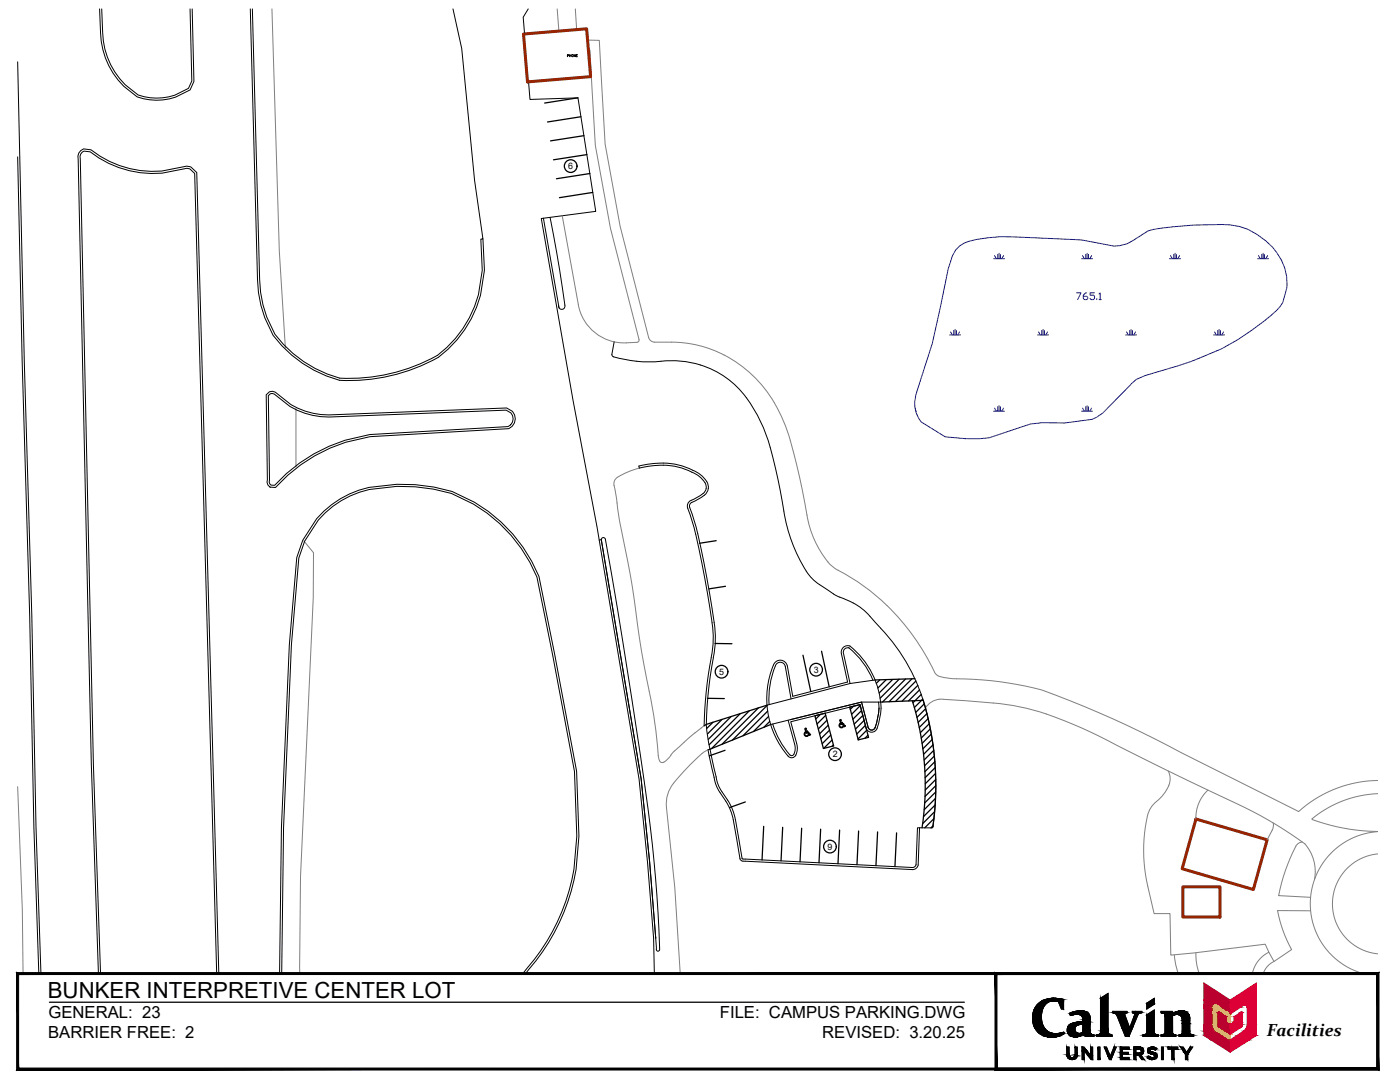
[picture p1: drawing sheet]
<svg xmlns="http://www.w3.org/2000/svg" width="279mm" height="216mm" viewBox="0 0 279 216" stroke-linecap="round" stroke-linejoin="round" font-family="sans-serif">
<defs><g id="words">
<text font-size="4.4" x="9.5" y="199.1">BUNKER INTERPRETIVE CENTER LOT</text>
<text font-size="3.5" x="252.8" y="206.8">Facilities</text>
<g font-size="3.3">
<text x="9.7" y="203.1">GENERAL: 23</text>
<text x="143.7" y="203.1">FILE: CAMPUS PARKING.DWG</text>
<text x="9.6" y="207.1">BARRIER FREE: 2</text>
<text x="164.1" y="207.1">REVISED: 3.20.25</text>
</g>
<g font-size="1.8">
<text x="113.4" y="33.8">6</text>
<text x="143.5" y="134.7">5</text>
<text x="162.4" y="134.3">3</text>
<text x="166.2" y="151.1">2</text>
<text x="165.2" y="169.6">9</text>
</g>
</g></defs>
<!-- layer: C-PARK -->
<g fill="none" stroke="#000" stroke-width=".25">
<path d="M115.3 19.5l-6.6 1.1M115.9 23.3l-6.6 1M116.5 27.1l-6.6 1M117.1 30.9l-6.6 1M117.7 34.6l-6.6 1.1M118.3 38.4l-6.7 1M142.9 107.9l-3.3 .5M144.8 117l-3.3 .5M141.2 139.3l3.4 .1M142.7 128.4h3.4M160.3 130.7l1.5 7.3M164 129.9l1.5 7.1"/>
<path d="M175.6 135.7l-.7 .6M176.9 135.6l-1.7 1.7M178.1 135.6l-2.6 2.7M179.4 135.5l-3.7 3.8M180.7 135.5l-4.6 4.6M182 135.4l-4.6 4.6M182.1 139.8a56.6 56.6 0 0 1 1.9 25.4M182.6 135.4l-7.9 .3M182.8 135.9l-4.1 4.1M183.2 136.8l-3.2 3.1M183.5 137.6l-2.2 2.3M183.9 138.6l-1.7 1.6"/>
<path d="M184.2 139.5l-1.7 1.7M142.3 144.1l-1.2 1.3M144.1 143.6l-2.9 2.8M144.7 149.7l-3.2 1.1M145.9 143l-4.5 4.5M147.7 142.4l-6.2 6.2M149.5 141.8l-7.5 7.6M151.4 141.2l-7.3 7.3M153.1 140.8l-6.9 6.9M153.1 140.7l-12.2 3.8M153.2 141.9l-4.9 4.9M153.4 142.9l-3 3.1"/>
<path d="M153.6 143.9l-1.1 1.2M153.8 144.6l-12.1 4.9M160.7 145.3l.2 .1-.1 .2 .1 .3 .3 .1h-.3l.1 .2 .4-.1 .2 .5h.2l-.2 .1-.3-.5-.4 .1zM160.8 146.1a.45 .45 0 0 0-.1 .8 .45 .45 0 0 0 .7-.3M160.8 146.1v.1M160.8 146.2a.37 .37 0 0 0-.2 .4 .37 .37 0 0 0 .5 .2 .37 .37 0 0 0 .2-.4l.1 .2M162.6 142.8l2.1-.5 1.7 6.5-2.1 .6zM163.7 142.6l-.9 .9M164.8 142.7l-1.7 1.8M165 143.7l-1.7 1.7M165.3 144.7l-1.7 1.7M165.6 145.7l-1.8 1.7"/>
<path d="M165.8 146.7l-1.7 1.7M166.1 147.7l-1.7 1.6M166.3 148.6l-.3 .3M167.6 143.8l.2-.2v.3M167.6 143.8l.2 .8 .5-.1 .2 .5 .2-.1-.1-.1-.3-.4h-.4v-.1h.2l-.3-.1v-.3M168.4 144.9a.47 .47 0 0 1-.8 .2 .47 .47 0 0 1 .1-.8v.1a.37 .37 0 0 0-.1 .5 .37 .37 0 0 0 .4 .2 .37 .37 0 0 0 .3-.5l.1 .3M169.6 141.1l2-.5 1.7 6.5-2 .5zM170.3 140.9l-.6 .6M171.7 140.8l-1.7 1.7M171.9 141.8l-1.7 1.7M172.2 142.8l-1.7 1.7M172.5 143.8l-1.8 1.7"/>
<path d="M172.7 144.7l-1.7 1.8M173 145.7l-1.8 1.8M173.2 146.7l-.6 .6M175.8 140.1l8.5-.4a58.5 58.5 0 0 1 1.9 25.3M184.5 140.4l-1.7 1.8M184.7 141.4l-1.7 1.7M185 142.4l-1.8 1.7M185.2 143.4l-1.7 1.8M185.5 144.4l-1.8 1.8M185.7 145.4l-1.8 1.9M185.9 146.5l-1.9 1.8M186 147.6l-1.8 1.8"/>
<path d="M186.2 148.6l-1.9 1.9M186.3 149.7l-1.9 1.9M186.5 150.9l-2 1.9M186.6 152l-2 2M186.7 153.2l-2.1 2M186.7 159.3l-2.3 2.3M186.7 154.3l-2 2.1M186.7 155.5l-2.1 2.1M186.7 158l-2.2 2.2M186.8 156.8l-2.2 2.1M148.7 160l-3.1 1.2M152.4 164.9l-.3 6.7"/>
<path d="M156.2 165.1l-.3 6.7M160 165.3l-.3 6.7M163.8 165.4l-.4 6.8M167.6 165.6l-.4 6.7M171.4 165.8l-.4 6.7M175.1 166l-.3 6.7M178.9 166.2l-.3 6.7M186.2 164.8l-.4 .4M186.4 163.4l-1.8 1.8M186.5 162l-2.4 2.4M186.6 160.6l-2.3 2.3"/>
</g>
<!-- layer: CAMPUS MASTER PLAN - BASE|C-BLDG-TXT -->
<g fill="none" stroke="#000" stroke-width=".2">
<path d="M113.2 11.1h.3v-.2h-.3v.4M113.7 10.9v.4M113.7 11.1h.2M113.9 10.9v.4M114.8 10.9v.4l-.3-.4v.4M115 11.1h.1M115.3 10.9h-.3v.4h.3"/>
<circle cx="114.2" cy="11.1" r=".19"/>
</g>
<!-- layer: CAMPUS MASTER PLAN - BASE|C-ROAD -->
<g fill="none" stroke="#000" stroke-width=".2">
<path d="M3.5 12.3l1.3 59.8 1.6 50.8 .8 42.2 1 29.2M19.9 1.8l.2 4.8a15.6 15.6 0 0 0 7.3 12.7 11.8 11.8 0 0 0 10.5-1.4l.8-1.7-.3-14.4M20.3 1.8l.2 4.7a15.1 15.1 0 0 0 7.1 12.5 11.3 11.3 0 0 0 10-1.4l.7-1.4-.4-14.4M50 1.8l1.4 54a22.9 22.9 0 0 0 3.1 11.1 24.7 24.7 0 0 0 13.2 9 36.7 36.7 0 0 0 19.8-4.6 23.1 23.1 0 0 0 9.2-17.4l-.3-6.2M50.4 1.8l1.4 54a22.5 22.5 0 0 0 3.1 10.9 24.2 24.2 0 0 0 12.9 8.8 36.3 36.3 0 0 0 19.5-4.6M90.4 1.8l1.7 7.9 2.6 26.3 1.7 11.7h-.4l.2 6.2a22.6 22.6 0 0 1-8.9 17M105.4 1.8l-1 1.6 .3 3.4M105.5 16.3l.3 3.5 9.5-.3 3.6 22.7-10.9 1.4 6.4 36.4 4.8 25.3 8.3 50.2 1.7 16.5 1.2 15.2 .2 7.1M3.5 31.3l.9 40.8 1.5 50.8 .9 42.2 .9 29.2M108.4 43.5l3.2 17.9M109.8 43.4l1.9 10.5 1 7M53.1 78.8l.7-.6 .6-.1 .5 .2a14.7 14.7 0 0 0 10.7 4.5l35.5-1.4 1.2 .7a2.18 2.18 0 0 1-.8 3.4l-27.6 1.6a31.6 31.6 0 0 0-18.9 10.2l-1.1-.1-.4-.4-.2-.6z"/>
<path d="M53.6 79l.4-.4h.7a15.1 15.1 0 0 0 10.9 4.6l35.4-1.4 1 .6a1.73 1.73 0 0 1-.6 2.7l-27.6 1.6a32 32 0 0 0-19 10.1h-.7l-.4-.6zM112.7 60.9a.64 .64 0 0 1-.5 .8 .64 .64 0 0 1-.7-.7M122.6 68.2l-.5 2.5 .2 .4a26.1 26.1 0 0 0 11.4 .9l3.5 .2 2.6 .6M139.7 72.8a18.9 18.9 0 0 1 11.6 10.3 37.9 37.9 0 0 1 3.5 10.4l1.3 6.3a32 32 0 0 0 5.6 15.2 20.6 20.6 0 0 0 4.2 3.2l1 .7 1.6 .6a13.2 13.2 0 0 1 6.2 4.7 38 38 0 0 1 10.2 17.8M140.7 96.3a9.1 9.1 0 0 0-6.1-3.3 17.6 17.6 0 0 0-7 .4l-.1-.4a14.6 14.6 0 0 1 12.3 1.7l.5 .4a2.35 2.35 0 0 1 1.1 2.3 2.35 2.35 0 0 1-1.6 2l-1.3 .6a.97 .97 0 0 0-.9 1.3l.3 .6a125.9 125.9 0 0 1 4.9 25.4l-.4 3.9M140.7 96.3a1.83 1.83 0 0 1-1.1 2.7l-1.3 .7a1.48 1.48 0 0 0-.8 2.4 59.8 59.8 0 0 1 2.6 10.3l2 11.8M119.6 107.8l.4-.1a.42 .42 0 0 1 .4-.4 .42 .42 0 0 1 .4 .3 986.9 986.9 0 0 1 9.7 64.4l.8 10.2 .3 7.3M120 107.7l8 47.7 1.6 16.6 1.3 15.2M142.1 124.3a21.3 21.3 0 0 1-.5 8.6l-.7 5.1-.4 6.8 .5-.2M142.4 131.2l-.9 5.7-.5 7.7M154.3 132.8a17.4 17.4 0 0 0 3.2 18.3 1 1 0 0 0 1.5-.9l.1-1.4-1.3-4.8 13.8-3.4 1.2 4.6a1.16 1.16 0 0 0 1.1 .9 1.16 1.16 0 0 0 1.1-.8M154.3 132.7a1.44 1.44 0 0 1 1.5-1 1.44 1.44 0 0 1 1.3 1.2l1.1 6 11-2.8-1.3-5.6a1.31 1.31 0 0 1 1.7-1.6 16.1 16.1 0 0 1 6.1 13.6l-.7 2.8"/>
<path d="M154.7 132.9a17.1 17.1 0 0 0-1.2 7.7M154.7 132.9a1.02 1.02 0 0 1 1.1-.8 1.02 1.02 0 0 1 .9 .9l1.2 6.5M169.4 129.2a16.3 16.3 0 0 1 4.8 6.5M169.5 129.3a.89 .89 0 0 0-1.2 1.1l1.4 6M169.7 136.4l-16.6 4.3M174.7 135.7l-5 .7M140.9 144.6l.8 4.9M141.7 149.5l-.4 .1 1.4 6.6 .7 1.5 1.5 2.2M141.7 149.5l1.6 7 .5 1 1.4 2.1M144.9 159.9l1.2 2.6a64.2 64.2 0 0 1 1.6 8.9 .82 .82 0 0 0 1 .4l33.4 1.7a1.15 1.15 0 0 0 1.1-.9M145.2 159.6l.9 1.6 .7 2.3M153.8 144.6l18.1-4.5 1.3 5"/>
<path d="M154.2 144.5a15 15 0 0 0 3.7 6.3l.3-.1 .2-.2M157.3 143.7l1.4 5.2v.8l-.3 .8M157.7 143.6l14.2-3.5 1.3 5M171.9 140.1h3.9M173.2 145.1a.74 .74 0 0 0 .7 .6 .74 .74 0 0 0 .7-.5M175.3 140.1l.1 1.2M175.4 141.3l-.3 2.2-.4 1.7 .5-1.9zM184.9 142a56.6 56.6 0 0 1 1.2 23.2h-2.6l-.3 7.4M146.8 163.5l1.3 7.8 .2 .1 33.8 1.7M183.5 165.2h-.4l-.3 7.4a.72 .72 0 0 1-.7 .5M19.6 194.3l-1.4-41.8-2.6-120.8a1.68 1.68 0 0 1 1.1-2l1.5 .2a20.4 20.4 0 0 0 19.1 3.2l.8 .2 1.2 1.1 4.4 159.9M20.1 194.3l-1.5-41.8-2.6-120.8a1.27 1.27 0 0 1 .8-1.5l1.2 .1a20.7 20.7 0 0 0 19.3 3.3l.6 .1 1 .9 4.3 159.7"/>
<path d="M55.8 194.3l.4-29.2 1.5-36.4 1.5-17.4 1.2-3.5 2.8-4.3a19.2 19.2 0 0 1 10.4-6.2 34.7 34.7 0 0 1 16.6 .8 30.8 30.8 0 0 1 17.4 16.9l3.1 15.6 4.4 23.3 .4 13a40.9 40.9 0 0 1-8.5 24.8l-2.1 2.6M56.2 194.3l.4-29.2 1.6-36.4 1.4-17.4 1.2-3.3 2.7-4.2a18.7 18.7 0 0 1 10.2-6.1 34.5 34.5 0 0 1 16.4 .8 30.4 30.4 0 0 1 17.1 16.6l3.1 15.6 4.3 23.2 .5 12.9a40.3 40.3 0 0 1-7.2 22.9l-3.5 4.6M130.8 187l.2 2.5a.32 .32 0 0 0 .3 .3 .32 .32 0 0 0 .3-.3"/>
</g>
<!-- layer: CAMPUS MASTER PLAN - BASE|C-WALK -->
<g fill="none" stroke="#808080" stroke-width=".2">
<path d="M54.3 1.8l1.4 48.3 1.2 19.3M111.2 1.8l.3 4.4M114.8 1.8l.3 4.1M117.3 8l2.3 .1 1.2 20.7 3 16.3 5.6 22.2M117.4 10h.3l1.1 19 3 16.5 5.7 22.3-.2 .4a10.3 10.3 0 0 1-9.3-2.5 9.2 9.2 0 0 1-2.6-4.9l-3.2-17.7M129.4 67.3a1.26 1.26 0 0 0 1.2 1 27 27 0 0 1 10.9 1.2l3 1.3M144.5 70.8a26.6 26.6 0 0 1 13.2 17.1 191.6 191.6 0 0 1 3.8 16.9 18.1 18.1 0 0 0 4.9 8.4 45 45 0 0 1 20.3 21.2 3.6 3.6 0 0 0 2.5 .9l.6 .1a72.2 72.2 0 0 1 18.1 2.3 207.2 207.2 0 0 1 27.9 12.5l23.4 11.7a24.1 24.1 0 0 1 15.8-6.2M59.1 81.5v11.7M127.6 93.4a14 14 0 0 0-4.7 2.1 1.73 1.73 0 0 0-.2 1.9l.9 6.2 2.6 13.5a297.8 297.8 0 0 0 4.2 25.4l1 8.2a1.24 1.24 0 0 0 .8 1.5l.9-.6 .8-.9M60.6 107.9l2 2.4-.1 9-2.5 55.6-.2 19.4M3.5 157l1 24.5 .1 12.8M134.6 149.8l-.7 .9"/>
<path d="M140.9 144.5l-2.9 2.3-3.4 3.1M141.7 149.5l-.7 .2a33.5 33.5 0 0 0-7.4 7.8 6.5 6.5 0 0 0-.6 3.6l1.7 16 1.1 17.2M184.7 141.3a3.7 3.7 0 0 1 3.6-1.8l9.9 .8a44.1 44.1 0 0 1 10.6 2.2M208.8 142.5a93.5 93.5 0 0 1 14.1 6.2l19 9.4a92.5 92.5 0 0 1 18.5 10.3 8.4 8.4 0 0 1 1.9 7.1M233.1 153.8l.4 1.4-.2 1.5M233.3 156.7a10.5 10.5 0 0 1-3.3 4l-.3 .5a11.4 11.4 0 0 0-1.3 5.1 31.5 31.5 0 0 0 .7 10.5l1.2 5.5h3.2l.2 8.3 18.8-2.2 1.8 3.5M241.1 157.7a7.5 7.5 0 0 0-2.4 5.7M275 158.4a21.2 21.2 0 0 0-13.1 5.1M253.9 165.7l-1 1.9M254.1 164.2v.8l-.2 .7M259.9 168a1.57 1.57 0 0 0-1.3 .9 37.1 37.1 0 0 0-3.4 9.8l6.4 .3M261.9 163.5a39.5 39.5 0 0 0 13.1 2.4"/>
<path d="M275 170.4a10 10 0 0 0-9.1 10 10 10 0 0 0 9.1 9.9M275 165.9a14.4 14.4 0 0 0-13.4 13 14.4 14.4 0 0 0 10.5 15.4M234.4 190.6l.3 2 .5 1.7M238.7 190.2a10.4 10.4 0 0 0 .7 4.1M253.2 190a6.2 6.2 0 0 0-3.3 4.3M261.6 181.7h-6.6a26 26 0 0 0 2.8 7.8l-3.5 2.4a4 4 0 0 0-2.2 2.4"/>
</g>
<!-- layer: CAMPUS MASTER PLAN - BASE|C-POND -->
<g fill="none" stroke="#00f" stroke-width=".2">
<path d="M191.5 49.1a10.5 10.5 0 0 1 5.8-1.7l2.3-.2 3.1 .1 13.3 .6 6.3 1.2 1.1-.1 1.5-.3 4.2-2.6a63.4 63.4 0 0 1 16.4-1.2 13.4 13.4 0 0 1 10.9 8.6 9 9 0 0 1-1 7.7 48.7 48.7 0 0 1-20.4 11.8l-6.5 1.9-1.7 .8-6.7 6.7-2.1 1.3-5.5 .7-4.5-.1-2.4 .3-8.2 2.8-2 .2-2.8-.1-4-.3-4.8-3a6.3 6.3 0 0 1-.6-6.6l2.9-9.1 3.1-14.9 .9-2.6 .6-1.1zM198.3 51.6h2.2M198.5 51l.3 .6M199.1 50.7v.9M199.4 50.5v1.1M199.7 50.7v.9M200.3 51l-.4 .6M214.8 58.4h.9l-.6 1.4M215.8 51.6h2.2M216 51l.4 .6M216.7 50.7v.9M216.9 58.4h-.3l-.4 .5v.7l.2 .2h.5l.2-.2v-.3l-.2-.2h-.7"/>
<path d="M216.9 50.5v1.1M217.2 50.7v.9M217.8 51l-.3 .6M218.4 58.4h-.9v.5h.7l.2 .2v.5l-.2 .2h-.4l-.3-.2M218.9 59.6v.2M219.3 58.7l.3-.3v1.4M219.3 59.8h.5M233.4 51.6h2.2M233.6 51l.4 .6M234.2 50.7v.9M234.5 50.5v1.1M234.8 50.7v.9"/>
<path d="M235.4 51l-.3 .6M251 51.6h2.2M251.2 51l.3 .6M251.8 50.7v.9M252.1 50.5v1.1M252.3 50.7v.9M253 51l-.4 .6M189.5 66.8h2.2M189.7 66.2l.4 .6M190.3 66v.8M190.6 65.7v1.1M190.9 66v.8"/>
<path d="M191.5 66.2l-.3 .6M207.1 66.8h2.2M207.3 66.2l.3 .6M207.9 66v.8M208.2 65.7v1.1M208.4 66v.8M209.1 66.2l-.4 .6M224.6 66.8h2.2M224.8 66.2l.4 .6M225.5 66v.8M225.7 65.7v1.1M226 66v.8"/>
<path d="M226.6 66.2l-.3 .6M242.2 66.8h2.2M242.4 66.2l.3 .6M243 66v.8M243.3 65.7v1.1M243.6 66v.8M244.2 66.2l-.4 .6M182.7 81.4v.2M182.8 82h.1M198.3 82h2.2M198.5 81.4l.3 .6M199.1 81.2v.8"/>
<path d="M199.4 80.9v1.1M199.7 81.2v.8M200.3 81.4l-.4 .6M215.8 82h2.2M216 81.4l.4 .6M216.7 81.2v.8M216.9 80.9v1.1M217.2 81.2v.8M217.8 81.4l-.3 .6"/>
</g>
<!-- layer: CAMPUS MASTER PLAN - BASE|C-BLDG -->
<path d="M104.5 6.8l12.6-1.1 .8 9.6-12.6 1zM236.1 177h7.4v6h-7.4zM238.7 163.4l14.2 4.2-2.8 9.9-14.2-4.2z" fill="none" stroke="#952500" stroke-width=".6"/>
<!-- layer: C-PARK-TEXT -->
<g fill="none" stroke="#000" stroke-width=".25">
<circle cx="113.9" cy="33.1" r="1.26"/>
<circle cx="144" cy="134" r="1.26"/>
<circle cx="162.9" cy="133.6" r="1.26"/>
<circle cx="166.7" cy="150.5" r="1.26"/>
<circle cx="165.6" cy="168.9" r="1.26"/>
</g>
<!-- layer: A-TITL -->
<g fill="#000" stroke="#000" stroke-width=".2">
<path d="M210 199.2h.4zM219.6 199.2l1.5-1v1zM228.9 200.2l1.5-1v1zM209.5 207h.8zM212 206h.3zM213.6 204.4h4zM213.6 202.6h.3zM213.7 211.4h.5zM214.5 206.9h.4zM215.5 201.7h.4zM216.3 206.5h2zM219.6 206.3h1.6z"/>
<path d="M219.6 206.2h1.5zM228.7 206.3h1.8zM228.8 206.3h1.7zM228.9 200.2h1.5v.2zM229.8 208.9h.4zM230.4 210.5h.5zM228.9 202.5l1.5-1v1zM234 202.3h3.2zM235.7 201.7h.3z"/>
<path d="M207.7 199.9h1.6zM207.5 200h1.6z"/>
<path d="M207.8 199.8l1.5 .1 .3-.1zM207.7 199.9l.1-.1 1.5 .1z"/>
<path d="M207.9 199.8h1.8zM207.8 199.8h1.8z"/>
<path d="M207.9 199.8h1.9zM207.9 199.8h1.8z"/>
<path d="M208 199.7h2.1zM207.9 199.8h1.9z"/>
<path d="M208 199.7h2.3zM208 199.7h2.3z"/>
<path d="M208 199.7h2.3zM208 199.7h2.1z"/>
<path d="M210.3 199.7h2zM210.3 199.7h2z"/>
<path d="M210 199.2h.8zM209.8 199.2h1z"/>
<path d="M209.8 199.2h1.1zM209.7 199.2h1.2z"/>
<path d="M209.7 199.2l1.6 .1zM209.5 199.3h1.8z"/>
<path d="M209.5 199.3h1.9zM209.4 199.3h2z"/>
<path d="M209.4 199.3h2.4zM209.2 199.3h2.6z"/>
<path d="M209.2 199.3h2.7zM209 199.3h2.9z"/>
<path d="M209 199.3l3.2 .1zM208.8 199.4h3.4z"/>
<path d="M208.8 199.4l3.5 .1zM208.6 199.5h3.7z"/>
<path d="M208.6 199.5h3.7zM208.6 199.5h3.7z"/>
<path d="M208.6 199.5l3.7 .1zM208.3 199.6h4z"/>
<path d="M208.3 199.6l4 .1v-.1zM208.1 199.7l.2-.1 4 .1z"/>
<path d="M208.1 199.7h4.2zM208 199.7h4.3z"/>
<path d="M210.3 199.7h2zM210.3 199.7h2z"/>
<path d="M210.6 199.7l1.7 .1zM210.6 199.7l1.7 .1z"/>
<path d="M210.9 199.8l1.4 .1zM210.9 199.8l1.4 .1z"/>
<path d="M211.2 199.9l1.1 1.4v-1.4zM211.2 199.9l1.1 1.4h-.5z"/>
<path d="M219.6 199.2l1.5 6.3v-6.3zM219.6 199.2l1.5 6.3h-1.5z"/>
<path d="M3.7 213.1l-.4 .4 271.5-.4zM3.3 213.5l271.5-.4 .4 .4zM274.8 194.5v18.6l.4 .4zM274.8 194.5l.4-.4v19.4zM3.7 194.5h271.1l.4-.4zM3.3 194.1h271.9l-271.5 .4zM3.3 194.1l.4 19v-18.6zM3.3 194.1l.4 19-.4 .4z"/>
<path d="M199 213.1l-.4 .4 76.2-.4zM198.6 213.5l76.2-.4 .4 .4zM274.8 194.5v18.6l.4 .4zM274.8 194.5l.4-.4v19.4zM199 194.5h75.8l.4-.4zM198.6 194.1h76.6l-76.2 .4zM198.6 194.1l.4 19v-18.6zM198.6 194.1l.4 19-.4 .4z"/>
<path d="M206.1 202.5l1.7 .2v-.2zM206.1 202.5l1.7 .2h-1.7z"/>
<path d="M206.1 202.7l1.7 .2v-.2zM206.1 202.7l1.7 .2h-1.7z"/>
<path d="M206.1 202.9l1.7 .1v-.1zM206.1 202.9l1.7 .1h-1.7z"/>
<path d="M206.1 203l1.7 .2v-.2zM206.1 203l1.7 .2h-1.7z"/>
<path d="M206.1 203.2l1.8 .2-.1-.2zM206.1 203.2l1.8 .2h-1.8z"/>
<path d="M206.1 203.4l1.8 .2v-.2zM206.1 203.4l1.8 .2h-1.8z"/>
<path d="M206.1 202.3l1.7 .2 .1-.2zM206.1 202.3l1.7 .2h-1.7z"/>
<path d="M206.1 203.6l1.8 .2v-.2zM206.1 203.6l1.8 .2h-1.8z"/>
<path d="M206.2 202.1l1.7 .2v-.2zM206.2 202.1l1.7 .2h-1.8z"/>
<path d="M206.2 202h1.7zM206.2 202l1.7 .1z"/>
<path d="M206.1 203.8l1.9 .2-.1-.2zM206.1 203.8l1.9 .2h-1.9z"/>
<path d="M206.1 204l1.9 .2v-.2zM206.1 204l1.9 .2h-1.8z"/>
<path d="M206.3 201.8l1.6 .2 .1-.2zM206.3 201.8l1.6 .2h-1.7z"/>
<path d="M206.3 201.7h1.7zM206.3 201.7l1.7 .1z"/>
<path d="M206.2 204.2l1.9 .1-.1-.1zM206.2 204.2l1.9 .1h-1.9z"/>
<path d="M206.4 201.5l1.6 .2v-.2zM206.4 201.5l1.6 .2h-1.7z"/>
<path d="M206.2 204.3l1.9 .2v-.2zM206.2 204.3l1.9 .2h-1.8z"/>
<path d="M206.4 201.4l1.6 .1 .1-.1zM206.4 201.4l1.6 .1h-1.6z"/>
<path d="M206.3 204.5l1.9 .2-.1-.2zM206.3 204.5l1.9 .2h-1.9z"/>
<path d="M206.5 201.2l1.6 .2 .1-.2zM206.5 201.2l1.6 .2h-1.7z"/>
<path d="M206.6 201.1h1.6zM206.6 201.1l1.6 .1z"/>
<path d="M206.3 204.7l1.9 .1zM206.3 204.7l1.9 .1z"/>
<path d="M206.4 204.8l1.9 .1-.1-.1zM206.4 204.8l1.9 .1h-1.9z"/>
<path d="M206.7 200.9l1.5 .2 .1-.2zM206.7 200.9l1.5 .2h-1.6z"/>
<path d="M206.4 204.9l2 .2-.1-.2zM206.4 204.9l2 .2h-1.9z"/>
<path d="M206.7 200.8h1.6zM206.7 200.8l1.6 .1z"/>
<path d="M206.5 205.1h2zM206.5 205.1h2z"/>
<path d="M206.5 205.1l2.1 .2-.1-.2zM206.5 205.1l2.1 .2h-1.9z"/>
<path d="M206.9 200.6l1.4 .2 .2-.2zM206.9 200.6l1.4 .2h-1.6z"/>
<path d="M206.9 200.6h1.6zM206.9 200.6h1.6z"/>
<path d="M206.7 205.3l1.9 .1zM206.7 205.3l1.9 .1z"/>
<path d="M207.1 200.4l1.4 .2 .1-.2zM207.1 200.4l1.4 .2h-1.6z"/>
<path d="M206.7 205.4l2.1 .2-.2-.2zM206.7 205.4l2.1 .2h-2z"/>
<path d="M207.1 200.4h1.6zM207.1 200.4h1.5z"/>
<path d="M207.2 200.3l1.5 .1 .1-.1zM207.1 200.4l.1-.1 1.5 .1z"/>
<path d="M206.8 205.6h2.1zM206.8 205.6h2.1z"/>
<path d="M207.3 200.2h1.5zM207.2 200.3h1.6z"/>
<path d="M206.9 205.6l2.1 .1zM206.9 205.6l2.1 .1z"/>
<path d="M207 205.7l2.3 .2-.3-.2zM207 205.7l2.3 .2h-2.2z"/>
<path d="M207.5 200.1l1.3 .1 .3-.1zM207.3 200.2l.2-.1 1.3 .1z"/>
<path d="M207.5 200h1.6zM207.5 200.1h1.6z"/>
<path d="M207.1 205.9h2.2zM207.1 205.9h2.2z"/>
<path d="M207.1 205.9l2.5 .1-.3-.1zM207.1 205.9l2.5 .1h-2.3z"/>
<path d="M209.5 207h.8zM209.7 207h.6z"/>
<path d="M207.3 206l2.5 .1zM207.3 206l2.5 .1z"/>
<path d="M207.4 206.1l2.6 .1zM207.4 206.1l2.6 .1z"/>
<path d="M207.4 206.2h2.7zM207.4 206.2h2.7z"/>
<path d="M207.5 206.2h2.9zM207.5 206.2h2.9z"/>
<path d="M207.5 206.2h3.2zM207.5 206.2h3.2z"/>
<path d="M209.3 206.9h1.3zM209.3 206.9l1 .1z"/>
<path d="M209.1 206.9h1.6zM209.1 206.9h1.5z"/>
<path d="M209 206.9h1.9zM209 206.9h1.7z"/>
<path d="M208.7 206.8h2.4zM208.7 206.8l2.2 .1z"/>
<path d="M208.6 206.8h2.6zM208.6 206.8h2.5z"/>
<path d="M208.4 206.7h3.1zM208.4 206.7l2.8 .1z"/>
<path d="M208.3 206.7h3.2zM208.3 206.7h3.2z"/>
<path d="M208 206.6l3.5 .1 .3-.1zM208 206.6l3.5 .1h-3.2z"/>
<path d="M207.8 206.4l4 .2 .3-.2zM207.8 206.4l4 .2h-3.8zM208 206.6h3.8zM208 206.6h3.8z"/>
<path d="M207.7 206.4h4.4zM207.7 206.4h4.4z"/>
<path d="M212 206l.3 .1zM211.8 206.1h.5z"/>
<path d="M211.8 206.1l.5 .1zM211.5 206.2h.8z"/>
<path d="M211.5 206.2h.9zM211.1 206.2h1.3z"/>
<path d="M211.1 206.2h1.3zM210.8 206.2h1.6z"/>
<path d="M210.8 206.2h1.6zM210.7 206.2h1.7z"/>
<path d="M207.5 206.2l4.6 .2 .3-.2zM207.5 206.2l4.6 .2h-4.4z"/>
<path d="M212.9 208.9l.5 1.6v-1.6zM212.9 208.9l.5 1.6h-.5z"/>
<path d="M212.9 210.5h.5zM212.9 210.5h.5z"/>
<path d="M212.9 210.5l.5 .1zM212.9 210.5l.5 .1z"/>
<path d="M212.9 210.6l.5 .1zM212.9 210.6l.5 .1z"/>
<path d="M212.9 210.7h.5zM212.9 210.7h.5z"/>
<path d="M212.9 210.7l.6 .1zM212.9 210.7l.6 .1z"/>
<path d="M213 210.8l.5 .1zM213 210.8l.5 .1z"/>
<path d="M213 210.9h.6zM213 210.9h.6z"/>
<path d="M213 210.9l.6 .1zM213 210.9l.6 .1z"/>
<path d="M213.1 211h.7zM213.1 211h.7z"/>
<path d="M213.7 211.4h.4zM213.8 211.4h.3z"/>
<path d="M213.1 211h.8zM213.1 211h.8z"/>
<path d="M213.1 211h.8zM213.1 211h.8z"/>
<path d="M213.6 202.5h.4zM213.6 202.5l.3 .1z"/>
<path d="M213.1 211h.9zM213.1 211h.9z"/>
<path d="M213.6 202.5h.7zM213.6 202.5h.4z"/>
<path d="M213.6 211.4h.7zM213.6 211.4h.6z"/>
<path d="M213.5 211.3h.9zM213.5 211.3l.8 .1z"/>
<path d="M214.5 206.9h.3zM214.5 206.9h.3z"/>
<path d="M213.4 211.3h1.1zM213.4 211.3h1z"/>
<path d="M213 205.3h1.5zM213 205.3h1.5z"/>
<path d="M213 205.3l1.5 .2v-.2zM213 205.3l1.5 .2h-1.5zM213 205.5h1.5zM213 205.5h1.5z"/>
<path d="M213 205.5l1.6 .2-.1-.2zM213 205.5l1.6 .2h-1.6z"/>
<path d="M214.5 210.6h.5zM214.5 210.6h.5z"/>
<path d="M213 205.1l1.5 .2 .1-.2zM213 205.1l1.5 .2h-1.5z"/>
<path d="M213 205.1h1.6zM213 205.1h1.6z"/>
<path d="M213.3 211.2h1.3zM213.3 211.2l1.2 .1z"/>
<path d="M213 205.7h1.6zM213 205.7h1.6z"/>
<path d="M213 205.7l1.6 .1v-.1zM213 205.7l1.6 .1h-1.6z"/>
<path d="M213.6 202.4h1zM213.6 202.4l.7 .1z"/>
<path d="M213.1 204.9l1.5 .2v-.2zM213.1 204.9l1.5 .2h-1.6z"/>
<path d="M213.3 211.2h1.3zM213.3 211.2h1.3z"/>
<path d="M213 205.8h1.6zM213 205.8h1.6z"/>
<path d="M213 205.8l1.7 .1zM213 205.8l1.7 .1z"/>
<path d="M213.2 204.8h1.5zM213.2 204.8l1.4 .1h-1.5zM213.1 204.9h1.5zM213.1 204.9h1.5z"/>
<path d="M213.2 204.8h1.5zM213.2 204.8h1.5z"/>
<path d="M213 205.9l1.7 .1zM213 205.9l1.7 .1z"/>
<path d="M213.2 211.1h1.5zM213.2 211.1l1.4 .1z"/>
<path d="M213.2 204.8h1.5zM213.2 204.8h1.5z"/>
<path d="M213.1 206h1.7zM213.1 206h1.7z"/>
<path d="M213.1 211h1.7zM213.1 211l1.6 .1z"/>
<path d="M214.1 211h.7zM214 211h.8z"/>
<path d="M213.1 206l1.8 .1zM213.1 206l1.8 .1z"/>
<path d="M214.2 211h.6zM214.1 211h.7z"/>
<path d="M213.3 204.7h1.5zM213.3 204.7l1.4 .1z"/>
<path d="M214.3 210.9l.5 .1zM214.3 210.9l.5 .1z"/>
<path d="M214.3 211h.5zM214.2 211h.6z"/>
<path d="M213.3 204.6h1.6zM213.3 204.6l1.5 .1z"/>
<path d="M213.1 206.1h1.8zM213.1 206.1h1.8z"/>
<path d="M214.4 210.9h.5zM214.3 210.9h.5z"/>
<path d="M213.3 204.6h1.6zM213.3 204.6h1.6z"/>
<path d="M213.1 206.1h1.9zM213.1 206.1h1.9z"/>
<path d="M214.5 210.8h.4zM214.5 210.8l.4 .1h-.5z"/>
<path d="M214.5 210.8h.4zM214.5 210.8h.4z"/>
<path d="M213.6 202.4h1.3zM213.6 202.4h1z"/>
<path d="M214.5 210.7h.5zM214.5 210.7l.4 .1z"/>
<path d="M213.1 206.1l2 .1zM213.1 206.1l2 .1z"/>
<path d="M214.6 208.9l.4 1.6v-1.6zM214.6 208.9l.4 1.6h-.4z"/>
<path d="M214.6 210.5l.4 .1v-.1zM214.6 210.5l.4 .1h-.5z"/>
<path d="M214.5 210.6l.5 .1v-.1zM214.5 210.6l.5 .1h-.5z"/>
<path d="M214.3 206.9h.7zM214.3 206.9h.6z"/>
<path d="M214.3 206.9h.8zM214.3 206.9h.7z"/>
<path d="M213.1 206.2h2.1zM213.1 206.2h2.1z"/>
<path d="M213.4 204.5h1.7zM213.4 204.5l1.5 .1h-1.6z"/>
<path d="M213.4 204.5h1.7zM213.4 204.5h1.7z"/>
<path d="M213.2 206.2h2.1zM213.2 206.2h2.1z"/>
<path d="M214 206.8h1.3zM214 206.8l1.1 .1z"/>
<path d="M213.5 204.5h1.8zM213.4 204.5h1.7z"/>
<path d="M213.2 206.2h2.2zM213.2 206.2h2.2z"/>
<path d="M213.9 206.8h1.4zM213.9 206.8h1.4z"/>
<path d="M213.9 206.8h1.5zM213.9 206.8h1.4z"/>
<path d="M213.5 204.4h2zM213.5 204.5h1.8z"/>
<path d="M213.7 206.7h1.9zM213.7 206.7l1.7 .1z"/>
<path d="M213.7 206.7h1.9zM213.7 206.7h1.9z"/>
<path d="M213.6 206.6h2.1zM213.6 206.6l2 .1z"/>
<path d="M213.6 204.4h2.2zM213.5 204.4h2z"/>
<path d="M213.4 206.5h2.5zM213.4 206.5l2.3 .1z"/>
<path d="M215.5 201.7h.5zM215.3 201.7h.7z"/>
<path d="M215.3 201.7h.8zM215.2 201.7h.9z"/>
<path d="M213.3 206.4l2.6 .1 .1-.1zM213.3 206.4l2.6 .1h-2.5zM213.4 206.5h2.5zM213.4 206.5h2.5z"/>
<path d="M213.6 204.4h2.5zM213.6 204.4h2.2z"/>
<path d="M215.2 201.7l1.1 .1zM214.9 201.8h1.4zM214.9 201.8h1.4zM214.9 201.8h1.4z"/>
<path d="M213.3 206.4h2.8zM213.3 206.4h2.7z"/>
<path d="M214.9 201.8h1.6zM214.7 201.8h1.8z"/>
<path d="M216 208.9l.9 .8-.6-.8zM216 208.9l.9 .8h-.9z"/>
<path d="M216 209.7l.4 1.7v-1.7zM216 209.7l.4 1.7h-.4z"/>
<path d="M214.7 201.8h1.9zM214.6 201.8h2z"/>
<path d="M214.6 201.8l2.1 .1zM214.4 201.9h2.3z"/>
<path d="M214.4 201.9h2.4zM214.2 201.9h2.6z"/>
<path d="M214.2 201.9l2.7 .1zM214 202h2.9z"/>
<path d="M216.4 209.7l1.2 .9-.7-.9zM216.4 209.7l1.2 .9h-.5z"/>
<path d="M214 202l3 .1zM213.8 202.1h3.2z"/>
<path d="M213.8 202.1h3.3zM213.7 202.1h3.4z"/>
<path d="M213.7 202.1l3.5 .1zM213.5 202.2h3.7z"/>
<path d="M213.5 202.2h3.7zM213.5 202.2h3.7z"/>
<path d="M213.5 202.2l3.8 .2-.1-.2zM213.5 202.2l3.8 .2h-3.8z"/>
<path d="M213.5 202.4h3.8zM213.5 202.4h3.8z"/>
<path d="M214.9 202.4h2.4zM214.9 202.4h2.4z"/>
<path d="M215.2 202.4h2.2zM215.2 202.4h2.2z"/>
<path d="M215.4 202.4l2 .1zM215.4 202.4l2 .1z"/>
<path d="M215.6 202.5h1.8zM215.6 202.5h1.8z"/>
<path d="M215.6 202.5l1.8 .1zM215.6 202.5l1.8 .1z"/>
<path d="M215.7 202.6h1.8zM215.7 202.6h1.8z"/>
<path d="M215.8 202.6l1.7 .1zM215.8 202.6l1.7 .1z"/>
<path d="M215.8 202.7l1.7 .1v-.1zM215.8 202.7l1.7 .1h-1.6z"/>
<path d="M215.9 202.8h1.6zM215.9 202.8h1.6z"/>
<path d="M215.9 202.8l1.6 .1v-.1zM215.9 202.8l1.6 .1h-1.5z"/>
<path d="M216 202.9l1.6 .1zM216 202.9l1.6 .1z"/>
<path d="M216.1 205.8l1.5 .2-.1-.2zM216.1 205.8l1.5 .2h-1.5z"/>
<path d="M216 203l1.6 .1zM216 203l1.6 .1z"/>
<path d="M216 203.1l1.6 .2v-.2zM216 203.1l1.6 .2h-1.5z"/>
<path d="M216.1 205.6l1.4 .2 .1-.2zM216.1 205.6l1.4 .2h-1.4z"/>
<path d="M216.1 203.9h1.5zM215.7 203.9h1.9z"/>
<path d="M215.7 203.9h1.9zM215.4 203.9h2.2z"/>
<path d="M215.4 203.9l2.2 .1zM215 204h2.6z"/>
<path d="M215 204h2.6zM214.7 204h2.9z"/>
<path d="M214.7 204h2.9zM214.5 204h3.1z"/>
<path d="M214.5 204l3.1 .1zM214.2 204.1h3.4z"/>
<path d="M214.2 204.1l3.4 .1zM214 204.2h3.6z"/>
<path d="M214 204.2l3.6 .1v-.1zM213.7 204.3l.3-.1 3.6 .1z"/>
<path d="M213.7 204.3l3.9 .1zM213.6 204.4h4zM213.6 204.4h4z"/>
<path d="M216.1 204.4l1.5 1.2v-1.2zM216.1 204.4l1.5 1.2h-1.5z"/>
<path d="M216.1 206h1.5zM216.1 206h1.5z"/>
<path d="M216.1 203.3h1.5zM216.1 203.3h1.5z"/>
<path d="M216.1 203.3l1.5 .2v-.2zM216.1 203.3l1.5 .2h-1.5z"/>
<path d="M216.1 203.5l1.5 .4v-.4zM216.1 203.5l1.5 .4h-1.5z"/>
<path d="M216.1 206l1.5 .1zM216 206.1h1.6z"/>
<path d="M216 206.1h1.6zM215.9 206.1h1.7z"/>
<path d="M215.9 206.1l1.7 .1zM215.8 206.2h1.8z"/>
<path d="M215.8 206.2h1.8zM215.8 206.2h1.8z"/>
<path d="M215.8 206.2h1.8zM215.6 206.2h2z"/>
<path d="M215.6 206.2h2zM215.5 206.2h2.1z"/>
<path d="M215.5 206.2h2.1zM215.4 206.2h2.2z"/>
<path d="M213.2 206.2h4.5zM213.2 206.2h4.5z"/>
<path d="M213.2 206.2l4.5 .1zM213.2 206.2l4.5 .1z"/>
<path d="M213.2 206.3h4.5zM213.2 206.3h4.5z"/>
<path d="M213.2 206.3h4.6zM213.2 206.3h4.6z"/>
<path d="M213.2 206.3l4.6 .1zM213.2 206.3l4.6 .1z"/>
<path d="M216.1 206.4h1.7zM216.1 206.4h1.7z"/>
<path d="M216.1 206.4h1.8zM216.1 206.4h1.8z"/>
<path d="M216.2 206.4h1.8zM216.2 206.4h1.8z"/>
<path d="M216.2 206.4l1.8 .1zM216.2 206.4l1.8 .1z"/>
<path d="M216.2 206.5h2zM216.2 206.5h2z"/>
<path d="M217.6 208.9l.5 1.7v-1.7zM217.6 208.9l.5 1.7h-.5z"/>
<path d="M217.1 210.6l1 .8v-.8zM217.1 210.6l1 .8h-.3z"/>
<path d="M216.2 206.5h2.1zM216.2 206.5h2.1zM216.3 206.5h2z"/>
<path d="M216.3 206.5l2 .1zM216.3 206.5l2 .1z"/>
<path d="M216.4 206.6l1.9 .1zM216.4 206.6l1.9 .1z"/>
<path d="M216.5 206.7h1.8zM216.5 206.7h1.8z"/>
<path d="M216.7 206.7l1.6 .1zM216.7 206.7l1.6 .1z"/>
<path d="M216.8 206.8h1.5zM216.8 206.8h1.5z"/>
<path d="M219.1 208.9l.4 2.5v-2.5zM219.1 208.9l.4 2.5h-.4z"/>
<path d="M220.4 208.9l1.2 1.9-.8-1.9zM220.4 208.9l1.2 1.9h-.5z"/>
<path d="M219.6 205.5l1.5 .2v-.2zM219.6 205.5l1.5 .2h-1.5z"/>
<path d="M219.6 205.7l1.5 .5v-.5zM219.6 205.7l1.5 .5h-1.5zM219.6 206.2h1.5zM219.6 206.2h1.5z"/>
<path d="M219.6 206.2h1.5zM219.6 206.2h1.5zM219.6 206.2h1.5z"/>
<path d="M219.6 206.2h1.6zM219.6 206.2h1.6z"/>
<path d="M219.6 206.2h1.6zM219.6 206.2h1.6z"/>
<path d="M219.6 206.2l1.6 .1zM219.6 206.2l1.6 .1zM219.6 206.3h1.6zM219.6 206.3h1.6z"/>
<path d="M219.6 206.3h1.6zM219.6 206.3h1.6z"/>
<path d="M219.6 206.3h1.6zM219.6 206.3h1.6z"/>
<path d="M219.6 206.3h1.6zM219.6 206.3h1.6zM219.6 206.3h1.6z"/>
<path d="M219.6 206.3h1.6zM219.6 206.3h1.6zM219.5 206.3h1.7zM219.5 206.3h1.7z"/>
<path d="M219.5 206.3h1.7zM219.5 206.3h1.7z"/>
<path d="M219.5 206.3h1.8zM219.5 206.3h1.8z"/>
<path d="M219.5 206.3h1.8zM219.5 206.3h1.8z"/>
<path d="M219.5 206.3l1.8 .1zM219.5 206.4h1.8z"/>
<path d="M219.5 206.4l2.5 .1-.7-.1zM218.8 206.5l.7-.1 2.5 .1z"/>
<path d="M218.8 206.5l3.2 .3v-.3zM218.8 206.5l3.2 .3h-3.2z"/>
<path d="M221.1 210.8l.6 .6 .3-.6zM221.1 210.8l.6 .6h-.3z"/>
<path d="M222.3 208.9l-.3 1.9 .8-1.9zM222.3 208.9l-.3 1.9h-.4z"/>
<path d="M223.6 209.4l.4 .6v-.6zM223.6 209.4l.4 .6h-.4z"/>
<path d="M223.6 210.4l.4 .6v-.6zM223.6 210.4l.4 .6h-.4z"/>
<path d="M222.6 202.2h1.8zM222.6 202.2h1.8z"/>
<path d="M222.6 202.2h1.8zM222.6 202.2h1.8z"/>
<path d="M222.7 202.2l1.7 .1zM222.7 202.2l1.7 .1z"/>
<path d="M222.7 202.3h1.7zM222.7 202.3h1.7z"/>
<path d="M222.7 202.3l1.7 .1zM222.7 202.3l1.7 .1z"/>
<path d="M222.6 202.2h1.8zM222.6 202.2h1.8z"/>
<path d="M222.8 202.4h1.7zM222.8 202.4h1.7z"/>
<path d="M222.8 202.4l1.7 .1zM222.8 202.4l1.7 .1z"/>
<path d="M222.8 202.5l2.6 2.6-.9-2.6zM222.8 202.5l2.6 2.6h-1.5z"/>
<path d="M222.1 201.8l2.8 .3v-.3zM222.1 201.8l2.8 .3h-2.8z"/>
<path d="M222.1 202.1l2.3 .1 .5-.1zM222.1 202.1l2.3 .1h-1.8z"/>
<path d="M223.6 210l1.6 .4v-.4zM223.6 210l1.6 .4h-1.6z"/>
<path d="M223.6 208.9l1.8 .5v-.5zM223.6 208.9l1.8 .5h-1.8z"/>
<path d="M223.6 211l1.8 .4v-.4zM223.6 211l1.8 .4h-1.8z"/>
<path d="M223.9 205.1l1.4 1.7 .7-1.7zM223.9 205.1l1.4 1.7h-.7z"/>
<path d="M226.3 209.4l.4 .8v-.8zM226.3 209.4l.4 .8h-.4z"/>
<path d="M226.3 210.5l.4 .9v-.9zM226.3 210.5l.4 .9h-.4z"/>
<path d="M226.5 202.5l-.5 2.6 1.1-2.6zM226.5 202.5l-.5 2.6h-.6z"/>
<path d="M226.5 202.4h.6zM226.5 202.4l.6 .1z"/>
<path d="M226.5 202.4h.7zM226.5 202.4h.6z"/>
<path d="M226.5 202.3h.7zM226.5 202.3l.7 .1z"/>
<path d="M226.5 202.3h.8zM226.5 202.3h.7z"/>
<path d="M226.5 202.2h.8zM226.5 202.2l.8 .1z"/>
<path d="M226.5 202.2h.8zM226.5 202.2h.8z"/>
<path d="M226.5 202.2h.8zM226.5 202.2h.8z"/>
<path d="M226.3 208.9h1.3zM226.3 208.9h1.3z"/>
<path d="M226.3 208.9l1.4 .1zM226.3 208.9l1.4 .1z"/>
<path d="M226.3 210.5h1.4zM226.3 210.5h1.4z"/>
<path d="M226.3 209h1.6zM226.3 209h1.6z"/>
<path d="M227.2 210.5l1.2 .9-.7-.9zM227.2 210.5l1.2 .9h-.5z"/>
<path d="M226.3 210.4h1.5zM226.3 210.4l1.4 .1z"/>
<path d="M226.3 209l1.7 .1zM226.3 209l1.7 .1z"/>
<path d="M226 201.8l1.9 .3v-.3zM226 201.8l1.9 .3h-1.9z"/>
<path d="M226 202.1l1.3 .1 .6-.1zM226 202.1l1.3 .1z"/>
<path d="M226.3 210.3h1.7zM226.3 210.3l1.5 .1z"/>
<path d="M226.3 209.1l1.8 .1zM226.3 209.1l1.8 .1h-1.8z"/>
<path d="M226.3 210.2l1.7 .1 .1-.1zM226.3 210.2l1.7 .1h-1.7z"/>
<path d="M226.3 209.2l1.8 .2v-.2zM226.3 209.2l1.8 .2h-1.8z"/>
<path d="M227.4 210.1l.7 .1zM226.7 210.2h1.4z"/>
<path d="M226.3 210.2h1.8zM226.3 210.2h1.8z"/>
<path d="M227.5 210.1h.6zM227.4 210.1h.7z"/>
<path d="M227.6 210.1h.5zM227.5 210.1h.6z"/>
<path d="M227.4 209.4h.8zM227.4 209.4h.8z"/>
<path d="M227.6 210.1h.5zM227.6 210.1h.5z"/>
<path d="M227.5 209.4h.7zM227.5 209.4h.7z"/>
<path d="M227.5 209.4h.7zM227.5 209.4h.7z"/>
<path d="M227.6 210.1h.6zM227.6 210.1h.5z"/>
<path d="M227.6 209.4l.6 .1zM227.6 209.4l.6 .1z"/>
<path d="M227.7 210h.5zM227.7 210l.5 .1z"/>
<path d="M227.7 209.5h.5zM227.7 209.5h.5z"/>
<path d="M227.7 209.9l.5 .1zM227.7 209.9l.5 .1z"/>
<path d="M227.7 210h.5zM227.7 210h.5z"/>
<path d="M227.7 209.5h.5zM227.7 209.5h.5z"/>
<path d="M227.7 209.5l.5 .1zM227.7 209.5l.5 .1z"/>
<path d="M227.8 209.6h.4zM227.8 209.6h.4z"/>
<path d="M227.8 209.9h.4zM227.8 209.9h.4z"/>
<path d="M227.8 209.6l.4 .1zM227.8 209.6l.4 .1z"/>
<path d="M227.8 209.7h.4zM227.8 209.7h.4z"/>
<path d="M227.8 209.7l.4 .1zM227.8 209.7l.4 .1z"/>
<path d="M227.8 209.8h.4zM227.8 209.8h.4z"/>
<path d="M227.8 209.8h.4zM227.8 209.8l.4 .1z"/>
<path d="M228.9 200.2v.2h1.5zM228.9 200.4h1.5l-1.5 .9z"/>
<path d="M229.2 210.8l.2 .1zM229.2 210.8l.2 .1h-.2z"/>
<path d="M229.2 210.9h.4zM229.2 210.9h.4h-.5z"/>
<path d="M229.1 209.5l.4 .1zM229.1 209.5l.4 .1z"/>
<path d="M229.1 209.6h.4zM229.1 209.6h.4z"/>
<path d="M229.1 209.6h.4zM229.1 209.6h.4z"/>
<path d="M229.1 209.6l.4 .1zM229.1 209.6l.4 .1z"/>
<path d="M229.1 209.7h.4zM229.1 209.7h.4z"/>
<path d="M229.1 209.7h.5zM229.1 209.7h.5z"/>
<path d="M229.1 209.5h.5zM229.1 209.5h.4z"/>
<path d="M229.1 209.7l.5 .1zM229.1 209.7l.5 .1z"/>
<path d="M229.1 209.4h.5zM229.1 209.4h.5z"/>
<path d="M229.1 209.4h.5zM229.1 209.4l.5 .1z"/>
<path d="M229.1 209.8h.5zM229.1 209.8h.5z"/>
<path d="M229.1 209.8h.5zM229.1 209.8h.5z"/>
<path d="M229.1 210.9l.7 .1zM229.1 210.9l.7 .1zM229 211h.8zM229 211h.8z"/>
<path d="M229.1 209.4h.5zM229.1 209.4h.5z"/>
<path d="M229.1 209.8h.6zM229.1 209.8h.6z"/>
<path d="M229.1 209.4h.6zM229.1 209.4h.5z"/>
<path d="M229.1 209.8l.6 .1zM229.1 209.8l.6 .1z"/>
<path d="M229.1 209.3h.6zM229.1 209.3l.6 .1z"/>
<path d="M229.1 209.9h.7zM229.1 209.9h.7z"/>
<path d="M229.1 209.3h.7zM229.1 209.3h.6z"/>
<path d="M229.1 209.3h.7zM229.1 209.3h.7z"/>
<path d="M229.1 209.9h.7zM229.1 209.9h.7z"/>
<path d="M229 211l.9 .1zM229 211l.9 .1z"/>
<path d="M229.1 209.9h.9zM229.1 209.9h.9z"/>
<path d="M229.1 209.3h.8zM229.1 209.3h.7z"/>
<path d="M229 211.1h1zM229 211.1h1z"/>
<path d="M230 208.9h.2zM229.8 208.9h.4zM229.8 208.9h.4z"/>
<path d="M229.1 209.9l1.2 .1zM229.1 209.9l1.2 .1z"/>
<path d="M229.7 211.4h.4zM229.7 211.4h.2z"/>
<path d="M229.7 211.4h.4zM229.7 211.4h.4z"/>
<path d="M229.8 208.9l.6 .1zM229.6 209h.8z"/>
<path d="M229.2 210h1.1zM229.2 210h1.1z"/>
<path d="M229.2 210l1.3 .1zM229.2 210l1.3 .1z"/>
<path d="M229.5 211.4h.8zM229.5 211.4h.6z"/>
<path d="M229.5 211.4h.8zM229.5 211.4h.8z"/>
<path d="M228.9 202.5l1.5 3.7v-3.7zM228.9 202.5l1.5 3.7h-1.6z"/>
<path d="M228.8 206.2h1.6zM228.8 206.2h1.6z"/>
<path d="M228.8 206.2h1.6zM228.8 206.2h1.6z"/>
<path d="M228.8 206.2h1.6zM228.8 206.2h1.6z"/>
<path d="M228.8 206.2h1.6zM228.8 206.2h1.6z"/>
<path d="M228.8 206.2h1.6zM228.8 206.2h1.6z"/>
<path d="M228.8 206.2h1.6zM228.8 206.2h1.6z"/>
<path d="M228.8 206.2l1.6 .1zM228.8 206.2l1.6 .1z"/>
<path d="M228.8 206.3h1.6zM228.8 206.3h1.6z"/>
<path d="M228.8 206.3h1.6zM228.8 206.3h1.6zM228.8 206.3h1.6zM228.8 206.3h1.6z"/>
<path d="M228.8 206.3h1.7zM228.8 206.3h1.7zM228.8 206.3h1.7z"/>
<path d="M229.6 209h.8zM229.6 209h.8z"/>
<path d="M229.6 209l1 .1zM229.4 209.1h1.2z"/>
<path d="M228.8 206.3h1.7zM228.8 206.3h1.7zM228.7 206.3h1.8z"/>
<path d="M228.7 206.3l1.8 .1zM228.7 206.4h1.8z"/>
<path d="M229.2 210.1h1.3zM229.2 210.1h1.3z"/>
<path d="M229.3 211.3h1.2zM229.3 211.3l1 .1z"/>
<path d="M229.3 211.3h1.2zM229.3 211.3h1.2z"/>
<path d="M229.3 210.1l1.3 .1zM229.3 210.1l1.3 .1z"/>
<path d="M228.7 206.4h1.8zM228.7 206.4h1.8z"/>
<path d="M228.7 206.4l2.5 .1-.7-.1zM228 206.5l.7-.1 2.5 .1z"/>
<path d="M230.4 209.5l.2 .1zM230.4 209.5h.2z"/>
<path d="M229.3 210.2h1.3zM229.3 210.2h1.3z"/>
<path d="M229.4 209.1h1.2zM229.4 209.1h1.2z"/>
<path d="M229.3 210.2h1.4zM229.3 210.2h1.4z"/>
<path d="M229.4 209.1l1.3 .1zM229.3 209.2h1.4z"/>
<path d="M229.2 211.2h1.5zM229.2 211.2h1.5z"/>
<path d="M229.2 211.2l1.3 .1 .2-.1zM229.2 211.2l1.3 .1z"/>
<path d="M230.3 209.4h.4zM230.3 209.4l.3 .1z"/>
<path d="M229.4 210.2h1.3zM229.4 210.2h1.3z"/>
<path d="M229.5 210.2h1.2zM229.5 210.2h1.2z"/>
<path d="M230.1 209.3h.6zM230.1 209.3l.6 .1z"/>
<path d="M229.6 210.2l1.2 .1zM229.6 210.2l1.2 .1z"/>
<path d="M229.9 209.3h.8zM229.9 209.3h.8z"/>
<path d="M230 209.3h.7zM230 209.3h.7z"/>
<path d="M229.3 209.2h1.5zM229.3 209.2h1.5z"/>
<path d="M229 211.1l1.7 .1 .1-.1zM229 211.1l1.7 .1z"/>
<path d="M230.1 211h.7zM230 211.1h.8z"/>
<path d="M229.2 209.2h1.6zM229.2 209.2l1.5 .1h-1.6z"/>
<path d="M229.9 210.3h.9zM229.9 210.3h.9z"/>
<path d="M229.9 210.3l.9 .1zM229.9 210.3l.9 .1z"/>
<path d="M230.2 211h.6zM230.1 211h.7z"/>
<path d="M229.2 209.2h1.6zM229.2 209.2h1.6z"/>
<path d="M230.2 211h.6zM230.2 211h.6z"/>
<path d="M230.3 211h.5zM230.2 211h.6z"/>
<path d="M230.3 211h.5zM230.3 211h.5z"/>
<path d="M230.2 210.4h.6zM230.2 210.4h.6z"/>
<path d="M230.2 210.4l.7 .1zM230.2 210.4l.7 .1z"/>
<path d="M230.4 210.9h.4zM230.4 210.9l.4 .1z"/>
<path d="M230.3 210.5h.6zM230.3 210.5h.6z"/>
<path d="M230.4 210.9h.5zM230.4 210.9h.4z"/>
<path d="M230.3 210.5h.6zM230.3 210.5h.6zM230.4 210.5h.5z"/>
<path d="M230.4 210.9h.5zM230.4 210.9h.5z"/>
<path d="M230.4 210.5l.5 .1zM230.4 210.5l.5 .1z"/>
<path d="M230.4 210.8h.5zM230.4 210.8l.5 .1z"/>
<path d="M230.4 210.6h.5zM230.4 210.6h.5z"/>
<path d="M230.4 210.6l.5 .1zM230.4 210.6l.5 .1z"/>
<path d="M230.4 210.7l.5 .1zM230.4 210.7l.5 .1z"/>
<path d="M230.4 210.8h.5zM230.4 210.8h.5z"/>
<path d="M230.4 210.8h.5zM230.4 210.8h.5z"/>
<path d="M230.4 210.7h.5zM230.4 210.7h.5z"/>
<path d="M228 206.5l3.2 .3v-.3zM228 206.5l3.2 .3h-3.2z"/>
<path d="M231.8 208.9l.4 2.5v-2.5zM231.8 208.9l.4 2.5h-.4z"/>
<path d="M231.7 201.8l2.3 .3v-.3zM231.7 201.8l2.3 .3h-2.3z"/>
<path d="M231.7 202.1l2.3 .2v-.2zM231.7 202.1l2.3 .2h-1.6z"/>
<path d="M232.4 202.3h1.6zM232.4 202.3h1.6z"/>
<path d="M232.4 202.3h1.6zM232.4 202.3h1.6z"/>
<path d="M232.4 202.3h1.6zM232.4 202.3h1.6z"/>
<path d="M232.5 202.7l1.5 3.5v-3.5zM232.5 202.7l1.5 3.5h-1.5z"/>
<path d="M232.5 206.2h1.5zM232.5 206.2h1.5z"/>
<path d="M232.5 206.2h1.5zM232.5 206.2h1.5z"/>
<path d="M232.5 206.2h1.5zM232.5 206.2h1.5z"/>
<path d="M232.5 206.2h1.5zM232.5 206.2h1.5z"/>
<path d="M232.5 206.2l1.5 .1zM232.5 206.2l1.5 .1z"/>
<path d="M232.5 206.3h1.5zM232.5 206.3h1.5z"/>
<path d="M232.5 206.3h1.6zM232.5 206.3h1.6z"/>
<path d="M232.4 206.3h1.7zM232.4 206.3h1.7z"/>
<path d="M232.4 206.3h1.7zM232.4 206.3h1.7zM232.4 206.3h1.7zM232.4 206.3h1.7z"/>
<path d="M232.4 206.3h1.7zM232.4 206.3h1.7z"/>
<path d="M232.4 206.3h1.7zM232.4 206.3h1.7z"/>
<path d="M232.4 206.3h1.7zM232.4 206.3h1.7z"/>
<path d="M232.4 206.3l1.7 .1zM232.4 206.3l1.7 .1z"/>
<path d="M232.4 206.4h1.7zM232.3 206.4h1.8z"/>
<path d="M232.3 206.4h1.8zM232.3 206.4h1.8z"/>
<path d="M232.3 206.4l2.4 .1-.6-.1zM231.7 206.5l.6-.1 2.4 .1z"/>
<path d="M232.5 202.6l1.5 .1 .2-.1zM232.5 202.6l1.5 .1h-1.5z"/>
<path d="M233.9 209.4l.4 2v-2zM233.9 209.4l.4 2h-.4z"/>
<path d="M232.5 202.5h2zM232.5 202.5l1.7 .1z"/>
<path d="M232.5 202.4h2.2zM232.5 202.4l2 .1z"/>
<path d="M231.7 206.5l3 .3v-.3zM231.7 206.5l3 .3h-3z"/>
<path d="M232.5 202.4h2.4zM232.5 202.4h2.2z"/>
<path d="M233.1 208.9l2 .5v-.5zM233.1 208.9l2 .5h-2z"/>
<path d="M235.7 201.7h.4zM235.5 201.7h.6z"/>
<path d="M235.6 208.9l1.2 1.1-.7-1.1zM235.6 208.9l1.2 1.1h-.5z"/>
<path d="M235.5 201.7h.7zM235.4 201.7h.8z"/>
<path d="M235.4 201.7l1 .1zM235.2 201.8h1.2z"/>
<path d="M235.2 201.8h1.2zM235.1 201.8h1.3z"/>
<path d="M235.1 201.8l1.5 .1zM234.8 201.9h1.8z"/>
<path d="M234.8 201.9h1.8zM234.8 201.9h1.8z"/>
<path d="M234.8 201.9l2 .1zM234.6 202l.2-.1 2 .1z"/>
<path d="M234.6 202h2.2zM234.5 202h2.3z"/>
<path d="M234.5 202l2.5 .1-.2-.1zM234.3 202.1l.2-.1 2.5 .1z"/>
<path d="M234.3 202.1h2.7zM234.3 202.1h2.7z"/>
<path d="M234.3 202.1l2.9 .2-.2-.2zM234 202.3l.3-.2 2.9 .2zM234 202.3h3.2z"/>
<path d="M236.6 210.4l.4 1v-1zM236.6 210.4l.4 1h-.4z"/>
<path d="M234 202.3h3.2zM234 202.3h3.2z"/>
<path d="M232.4 202.3h4.8zM232.4 202.3h4.8z"/>
<path d="M232.4 202.3h4.8zM232.4 202.3h4.8z"/>
<path d="M232.5 202.3l4.7 .1zM232.5 202.3l4.7 .1z"/>
<path d="M232.5 202.4h4.7zM232.5 202.4h4.7z"/>
<path d="M232.5 202.4h4.7zM232.5 202.4h4.7z"/>
<path d="M232.5 202.4h4.7zM232.5 202.4h4.7z"/>
<path d="M234.9 202.4h2.4zM234.9 202.4h2.4z"/>
<path d="M235.1 202.4h2.2zM235.1 202.4h2.2z"/>
<path d="M235.2 202.4l2.1 .1zM235.2 202.4l2.1 .1zM235.3 202.5h2zM235.3 202.5h2z"/>
<path d="M235.3 202.5h2zM235.3 202.5h2z"/>
<path d="M235.4 202.5h1.9zM235.4 202.5h1.9z"/>
<path d="M235.4 202.5l1.9 .1zM235.4 202.5l1.9 .1z"/>
<path d="M236.3 210l.7 .4 .3-.4zM236.3 210l.7 .4h-.4z"/>
<path d="M235.5 202.6h1.8zM235.5 202.6h1.8z"/>
<path d="M235.6 202.6l1.8 .1zM235.6 202.6l1.8 .1z"/>
<path d="M235.6 202.7h1.8zM235.6 202.7h1.8z"/>
<path d="M235.7 202.7l1.7 .1zM235.7 202.7l1.7 .1z"/>
<path d="M235.7 202.8l1.7 .1zM235.7 202.8l1.7 .1z"/>
<path d="M235.8 202.9h1.6zM235.8 202.9h1.6z"/>
<path d="M235.8 202.9l1.6 .1zM235.8 202.9l1.6 .1z"/>
<path d="M235.8 203l1.6 .1v-.1zM235.8 203l1.6 .1h-1.5z"/>
<path d="M235.9 203.1l1.5 .1v-.1zM235.9 203.1l1.5 .1h-1.5z"/>
<path d="M235.9 203.2l1.5 .1v-.1zM235.9 203.2l1.5 .1h-1.5z"/>
<path d="M235.9 203.3l1.5 .4v-.4zM235.9 203.3l1.5 .4h-1.5z"/>
<path d="M235.9 203.7l1.5 .5v-.5zM235.9 203.7l1.5 .5h-1.5z"/>
<path d="M235.9 204.2l1.5 1.5v-1.5zM235.9 204.2l1.5 1.5h-1.5z"/>
<path d="M235.9 205.7l1.5 .2v-.2zM235.9 205.7l1.5 .2h-1.5z"/>
<path d="M235.9 205.9l1.6 .3-.1-.3zM235.9 205.9l1.6 .3h-1.6z"/>
<path d="M235.9 206.2h1.6zM235.9 206.2h1.6z"/>
<path d="M235.9 206.2h1.6zM235.9 206.2h1.6zM235.9 206.2h1.6zM235.9 206.2h1.6z"/>
<path d="M235.9 206.2l1.6 .1zM235.9 206.2l1.6 .1z"/>
<path d="M235.9 206.3h1.6zM235.9 206.3h1.6z"/>
<path d="M235.9 206.3h1.6zM235.9 206.3h1.6z"/>
<path d="M235.9 206.3h1.6zM235.9 206.3h1.6zM235.9 206.3h1.6zM235.9 206.3h1.6z"/>
<path d="M235.9 206.3h1.6zM235.9 206.3h1.6zM235.9 206.3h1.6zM235.9 206.3h1.6z"/>
<path d="M235.9 206.3h1.7zM235.9 206.3h1.7z"/>
<path d="M235.9 206.3h1.7zM235.9 206.3h1.7z"/>
<path d="M235.9 206.3l1.7 .1zM235.9 206.3l1.7 .1z"/>
<path d="M235.8 206.4h1.8zM235.8 206.4h1.8z"/>
<path d="M235.8 206.4h1.9zM235.8 206.4h1.9z"/>
<path d="M235.8 206.4l2.4 .1-.5-.1zM235.3 206.5l.5-.1 2.4 .1z"/>
<path d="M237.5 208.9l-.2 1.1 .7-1.1zM237.5 208.9l-.2 1.1h-.5z"/>
<path d="M235.3 206.5l2.9 .3v-.3zM235.3 206.5l2.9 .3h-2.9z"/>
</g>
<g fill="none" stroke="#000" stroke-width=".2">
<path d="M207.9 199.8l-.3 .1a3.4 3.4 0 0 0-1.5 2.4M209.8 199.8a2.89 2.89 0 0 0-2 3.2M209.8 199.8l1.4 .1M210.3 199.2l1.9 .2 .1 1.9h-.5l-.6-1.4M210.3 199.2l-1.4 .2-1 .4M211.2 199.9h.1M206.1 202.3a3.8 3.8 0 0 0 5.1 4.5M207.8 203l.2 1.2M208 204.2a2.98 2.98 0 0 0 4.3 1.7l.1 .3-1.2 .6M213.2 204.8a1.36 1.36 0 0 0 .8 2M213.4 204.5l-.2 .3M213.8 204.3l-.4 .2"/>
<path d="M214 206.8l1.1 .1M214.6 210.5a.6 .6 0 0 1-.6 .5 .6 .6 0 0 1-.6-.5v-1.6h-.5v1.6a1.06 1.06 0 0 0 1 .9 1.06 1.06 0 0 0 1.1-.8v-1.7h-.4v1.6M214.7 204.7l.6-.2 .8-.1v1.6a.93 .93 0 0 1-1.3 0 .93 .93 0 0 1-.1-1.3zM216 208.9h.3l1.3 1.7v-1.7h.5v2.5h-.3l-1.4-1.7v1.7h-.4zM217.3 202.4l.2 .2M217.3 202.4a3.2 3.2 0 0 0-3.8-.2l.1 .4 .9-.2a1.18 1.18 0 0 1 1.3 .2 1.18 1.18 0 0 1 .3 1.3l-1.4 .1-.9 .3M217.5 202.6l.1 3.6M217.6 206.2l.7 .3M218.3 206.5v.3h-1.5l-.7-.4-1 .5M219.1 208.9h.4v2.5h-.4zM220.4 208.9h.4l.8 1.9 .7-1.9h.5l-1.1 2.5h-.3zM221.1 206.2l.2 .2 .7 .1v.3h-3.2v-.3l.8-.3v-7l1.5-1v8"/>
<path d="M222.6 202.2l.2 .3 1.8 4.3h.7l1.9-4.5M222.6 202.2l-.5-.1v-.3h2.8v.3l-.5 .1 1 2.9 1.1-2.9-.5-.1v-.3h1.9v.3l-.6 .1M223.6 208.9h1.8v.5h-1.4v.6h1.2v.4h-1.2v.6h1.4v.4h-1.8zM226.7 209.4h.7a.39 .39 0 0 1 .4 .4 .39 .39 0 0 1-.4 .3l-.7 .1zM227.3 202.2l-.1 .1M227.7 210.5a.79 .79 0 0 0 .5-.9 .79 .79 0 0 0-.8-.7h-1.1v2.5h.4v-.9h.5l.7 .9h.5l-.7-.9M228.9 202.5l1.5-1v4.7l.1 .1 .7 .2v.3h-3.2v-.3l.8-.3zM228.9 200.2l1.5-1v1.2l-1.5 .9zM229.8 209.3l.8 .3 .2-.4a1.04 1.04 0 0 0-1.7 .5 1.32 1.32 0 0 0 1.1 .7l.2 .3-.2 .3M229.8 209.3l-.3 .3 .1 .2a1.29 1.29 0 0 1 1.3 .9 1.07 1.07 0 0 1-.8 .7 1.07 1.07 0 0 1-1.1-.4l.3-.3 .5 .3h.4M231.8 208.9h.4v2.5h-.4zM232.5 206.2v-3.8l-.8-.3v-.3h2.3v.5a2.21 2.21 0 0 1 3.3 .2l.1 .7 .1 3 .1 .2 .6 .1v.3h-2.9v-.3l.6-.2"/>
<path d="M233.1 208.9h2v.5h-.8v2h-.4v-2h-.8zM235.1 202.4l-.5 .1-.6 .2v3.5l.7 .3v.3h-3v-.3l.7-.1 .1-.2M235.1 202.4l.3 .1M235.4 202.5l.3 .3 .2 .5M235.6 208.9h.5l.7 1.1 .7-1.1h.5l-1 1.5v1h-.4v-1zM235.9 203.3v3"/>
</g>
<g fill="#b8002e" stroke="#b8002e" stroke-width=".2">
<path d="M240.3 196.1l5.2 3.4h-5.2z"/>
<path d="M242.8 200.6h2.7v.4z"/>
<path d="M240.3 206.6h3.9l1.3 .9z"/>
<path d="M243.2 202h.1z"/>
<path d="M243.3 205l2.2 .1z"/>
<path d="M240.3 199.5l5.2 1v-1zM240.3 199.5l5.2 1h-5.2z"/>
<path d="M242.6 200.5h2.9zM242.6 200.5h2.9z"/>
<path d="M240.3 200.5h2.2zM240.3 200.5h2.3z"/>
<path d="M242.6 200.5l2.9 .1zM242.6 200.5l2.9 .1z"/>
<path d="M240.3 200.5h2.2zM240.3 200.5l2.2 .1z"/>
<path d="M242.7 200.6h2.8zM242.7 200.6h2.8z"/>
<path d="M240.3 200.6h2.2zM240.3 200.6h2.1z"/>
<path d="M240.3 200.6h2.1zM240.3 200.6h2z"/>
<path d="M240.3 200.6h2zM240.3 200.6l1.9 .1z"/>
<path d="M240.3 200.7h1.9zM240.3 200.7l1.9 .1z"/>
<path d="M240.3 200.8h1.9zM240.3 200.8l1.8 .1z"/>
<path d="M240.3 200.9h1.8zM240.3 200.9h1.8z"/>
<path d="M242.8 200.6l.7 .4h2zM243.5 201h2v1.3z"/>
<path d="M240.3 200.9h1.8zM240.3 200.9l1.8 .1z"/>
<path d="M240.3 201l1.8 3.4v-3.4zM240.3 201l1.8 3.4h-1.8z"/>
<path d="M240.3 204.4l1.8 .2v-.2zM240.3 204.4l1.8 .2h-1.8z"/>
<path d="M240.3 204.6l1.9 .3-.1-.3zM240.3 204.6l1.9 .3h-1.9z"/>
<path d="M240.3 204.9l2 .2-.1-.2zM240.3 204.9l2 .2h-2z"/>
<path d="M240.3 205.1l2.1 .2-.1-.2zM240.3 205.1l2.1 .2h-2.1z"/>
<path d="M240.3 205.3l2.2 .2-.1-.2zM240.3 205.3l2.2 .2h-2.2z"/>
<path d="M240.3 205.5l2.4 .1-.2-.1zM240.3 205.5l2.4 .1h-2.4z"/>
<path d="M240.3 205.6l2.6 .2-.2-.2zM240.3 205.6l2.6 .2h-2.6z"/>
<path d="M240.3 205.8l3.9 .8-1.3-.8zM240.3 205.8l3.9 .8h-3.9z"/>
<path d="M240.3 206.6l1.3 .9h3.9zM241.6 207.5h3.9v2.5z"/>
<path d="M243.2 202h.1zM243.2 202h.1z"/>
<path d="M243.2 202h.1zM243.2 202h.1zM243.2 202h.1zM243.2 202h.1z"/>
<path d="M243.2 202h.2zM243.1 202h.3z"/>
<path d="M243.1 202h.3zM243.1 202h.3z"/>
<path d="M243.1 202l.4 .1zM243.1 202l.4 .1z"/>
<path d="M243.1 202.1h.4zM243.1 202.1h.4z"/>
<path d="M243.1 202.1h.5zM243.1 202.1h.5z"/>
<path d="M243.1 202.1l.5 .1zM243.1 202.1l.5 .1z"/>
<path d="M243.1 202.2l1.6 .7-1.1-.7zM243.1 202.2l1.6 .7h-1.6z"/>
<path d="M243.1 202.9l1.6 1v-1zM243.1 202.9l1.6 1h-1.6z"/>
<path d="M243.1 203.9l2.4 .5-.8-.5zM243.1 203.9l2.4 .5h-2.4z"/>
<path d="M243.1 204.4h2.4zM243.1 204.4h2.4z"/>
<path d="M243.1 204.4l2.4 .2v-.2zM243.1 204.4l2.4 .2h-2.4z"/>
<path d="M243.1 204.6l2.4 .1v-.1zM243.1 204.6l2.4 .1h-2.4z"/>
<path d="M243.1 204.7l2.4 .1v-.1zM243.1 204.7l2.4 .1h-2.3z"/>
<path d="M243.2 204.8l2.3 .1v-.1zM243.2 204.8l2.3 .1h-2.3z"/>
<path d="M243.2 204.9l2.3 .1zM243.2 204.9l2.3 .1z"/>
<path d="M243.3 205l2.2 .1zM243.4 205.1h2.1v1.3z"/>
</g>
<g fill="#ffbf00" stroke="#ffbf00" stroke-width=".2">
<path d="M242.5 200.5h.1z"/>
<path d="M244.7 202.9h.8v1z"/>
<path d="M242.9 205.8h1.6l1 .6z"/>
<path d="M242.5 200.5l.2 .1zM242.5 200.6h.2z"/>
<path d="M242.5 200.6h.2zM242.5 200.6h.2z"/>
<path d="M242.5 200.6h.3zM242.4 200.6h.4z"/>
<path d="M242.4 200.6h.4zM242.4 200.6h.4z"/>
<path d="M242.4 200.6h.5zM242.3 200.6h.6z"/>
<path d="M242.3 200.6l.7 .1zM242.2 200.7h.8z"/>
<path d="M242.2 200.7l.9 .1zM242.2 200.7l.9 .1z"/>
<path d="M242.2 200.8l1 .1zM242.2 200.8l1 .1z"/>
<path d="M242.1 200.9h1.2zM242.1 200.9h1.2z"/>
<path d="M242.1 200.9l1.4 .1zM242.1 200.9l1.4 .1z"/>
<path d="M242.1 201l2.8 1-1.4-1zM242.1 201l2.8 1h-2.8z"/>
<path d="M243.2 202h1.7zM243.2 202h1.7z"/>
<path d="M242.1 202h1.1zM242.1 202h1.1zM242.1 202h1.1zM242.1 202h1.1z"/>
<path d="M243.3 202h1.6zM243.3 202h1.6z"/>
<path d="M242.1 202h1.1zM242.1 202h1.1z"/>
<path d="M243.3 202h1.7zM243.3 202h1.7z"/>
<path d="M242.1 202h1.1zM242.1 202h1.1z"/>
<path d="M242.1 202h1.1zM242.1 202h1z"/>
<path d="M242.1 202h1zM242.1 202h1z"/>
<path d="M242.1 202h1zM242.1 202l1 .1z"/>
<path d="M242.1 202.1h1zM242.1 202.1h1z"/>
<path d="M242.1 202.1h1zM242.1 202.1h1z"/>
<path d="M242.1 202.1l1 .1zM242.1 202.1l1 .1z"/>
<path d="M243.3 202l2.2 .3-.5-.3zM243.3 202l2.2 .3h-1.6z"/>
<path d="M243.9 202.3l1.6 .6v-.6zM243.9 202.3l1.6 .6h-.8z"/>
<path d="M244.7 202.9v1h.8zM244.7 203.9h.8v.5z"/>
<path d="M242.1 202.2l1 2.2v-2.2zM242.1 202.2l1 2.2h-1z"/>
<path d="M242.1 204.4h1zM242.1 204.4h1z"/>
<path d="M242.1 204.4l1 .2v-.2zM242.1 204.4l1 .2h-1z"/>
<path d="M242.1 204.6h1zM242.1 204.6h1z"/>
<path d="M242.1 204.6l1 .1zM242.1 204.6l1 .1z"/>
<path d="M242.1 204.7l1.1 .1-.1-.1zM242.1 204.7l1.1 .1h-1z"/>
<path d="M242.2 204.8l1 .1zM242.2 204.8l1 .1z"/>
<path d="M242.2 204.9h1zM242.2 204.9h1z"/>
<path d="M242.2 204.9l1.1 .1zM242.2 204.9l1.1 .1z"/>
<path d="M242.2 205l1.2 .1zM242.2 205l1.2 .1z"/>
<path d="M242.3 205.1h1.2zM242.3 205.1h1.2z"/>
<path d="M242.3 205.1l1.5 .2-.3-.2zM242.3 205.1l1.5 .2h-1.4z"/>
<path d="M242.4 205.3l1.7 .2-.3-.2zM242.4 205.3l1.7 .2h-1.6z"/>
<path d="M242.5 205.5l1.8 .1-.2-.1zM242.5 205.5l1.8 .1h-1.6z"/>
<path d="M242.7 205.6l1.8 .2-.2-.2zM242.7 205.6l1.8 .2h-1.6z"/>
<path d="M242.9 205.8l.9 .6h1.7zM243.8 206.4h1.7v1.1z"/>
</g>
<g fill="#dd0037" stroke="#dd0037" stroke-width=".2">
<path d="M245.5 199.5l5.3-3.4v3.4z"/>
<path d="M245.5 201h2l-2 1.3z"/>
<path d="M246.9 206.6h3.9l-1.4 .9z"/>
<path d="M247.7 202h.1z"/>
<path d="M245.5 205h2.2z"/>
<path d="M245.5 199.5l5.3 1v-1zM245.5 199.5l5.3 1h-5.3z"/>
<path d="M248.4 200.5h2.4zM248.4 200.5h2.4z"/>
<path d="M245.5 200.5h2.9zM245.5 200.5l2.8 .1z"/>
<path d="M248.5 200.5l2.3 .1zM248.5 200.5l2.3 .1z"/>
<path d="M245.5 200.6h2.8zM245.5 200.6h2.7z"/>
<path d="M248.6 200.6h2.2zM248.6 200.6h2.2z"/>
<path d="M248.6 200.6h2.2zM248.6 200.6h2.2z"/>
<path d="M248.7 200.6l2.1 .1zM248.7 200.6l2.1 .1z"/>
<path d="M248.8 200.7l2 .1zM248.8 200.7l2 .1z"/>
<path d="M248.8 200.8l2 .1zM248.8 200.8l2 .1z"/>
<path d="M248.9 200.9h1.9zM248.9 200.9h1.9z"/>
<path d="M248.9 200.9l1.9 .1zM248.9 200.9l1.9 .1z"/>
<path d="M245.5 200.6l2 .4 .7-.4zM245.5 200.6l2 .4h-2z"/>
<path d="M248.9 201l1.9 3.4v-3.4zM248.9 201l1.9 3.4h-1.9z"/>
<path d="M248.9 204.4l1.9 .2v-.2zM248.9 204.4l1.9 .2h-1.9z"/>
<path d="M248.9 204.6l1.9 .3v-.3zM248.9 204.6l1.9 .3h-2z"/>
<path d="M248.8 204.9l2 .2v-.2zM248.8 204.9l2 .2h-2z"/>
<path d="M248.8 205.1l2 .2v-.2zM248.8 205.1l2 .2h-2.2z"/>
<path d="M248.6 205.3l2.2 .2v-.2zM248.6 205.3l2.2 .2h-2.3z"/>
<path d="M248.5 205.5l2.3 .1v-.1zM248.3 205.6l.2-.1 2.3 .1z"/>
<path d="M248.3 205.6l2.5 .2v-.2zM248.2 205.8l.1-.2 2.5 .2z"/>
<path d="M248.2 205.8l2.6 .8v-.8zM246.9 206.6l1.3-.8 2.6 .8z"/>
<path d="M245.5 207.5h3.9l-2.5-.9zM245.5 207.5h3.9l-3.9 2.5z"/>
<path d="M247.7 202h.1zM247.7 202h.1z"/>
<path d="M247.7 202h.2zM247.7 202h.2zM247.7 202h.2zM247.7 202h.2z"/>
<path d="M247.7 202h.2zM247.6 202h.3z"/>
<path d="M247.6 202h.3zM247.6 202h.3z"/>
<path d="M247.6 202l.3 .1zM247.5 202.1h.4z"/>
<path d="M247.5 202.1h.4zM247.5 202.1h.4z"/>
<path d="M247.5 202.1h.4zM247.4 202.1h.5z"/>
<path d="M247.4 202.1l.5 .1zM247.4 202.2h.5z"/>
<path d="M247.4 202.2l.5 .7v-.7zM246.3 202.9l1.1-.7 .5 .7z"/>
<path d="M246.3 202.9l1.6 1v-1zM246.3 202.9l1.6 1h-1.6z"/>
<path d="M246.3 203.9l1.6 .5v-.5zM245.5 204.4l.8-.5 1.6 .5z"/>
<path d="M245.5 204.4h2.4zM245.5 204.4h2.4z"/>
<path d="M245.5 204.4l2.4 .2v-.2zM245.5 204.4l2.4 .2h-2.4z"/>
<path d="M245.5 204.6l2.4 .1v-.1zM245.5 204.6l2.4 .1h-2.4z"/>
<path d="M245.5 204.7l2.4 .1v-.1zM245.5 204.7l2.4 .1h-2.4z"/>
<path d="M245.5 204.8l2.3 .1 .1-.1zM245.5 204.8l2.3 .1h-2.3z"/>
<path d="M245.5 204.9h2.3zM245.5 204.9l2.2 .1z"/>
<path d="M245.5 205l2.1 .1zM245.5 205.1h2.1l-2.1 1.3z"/>
</g>
<path d="M9.9 200h182.6" fill="none" stroke="#000" stroke-width=".25"/>
<use href="#words"/>
</svg>
